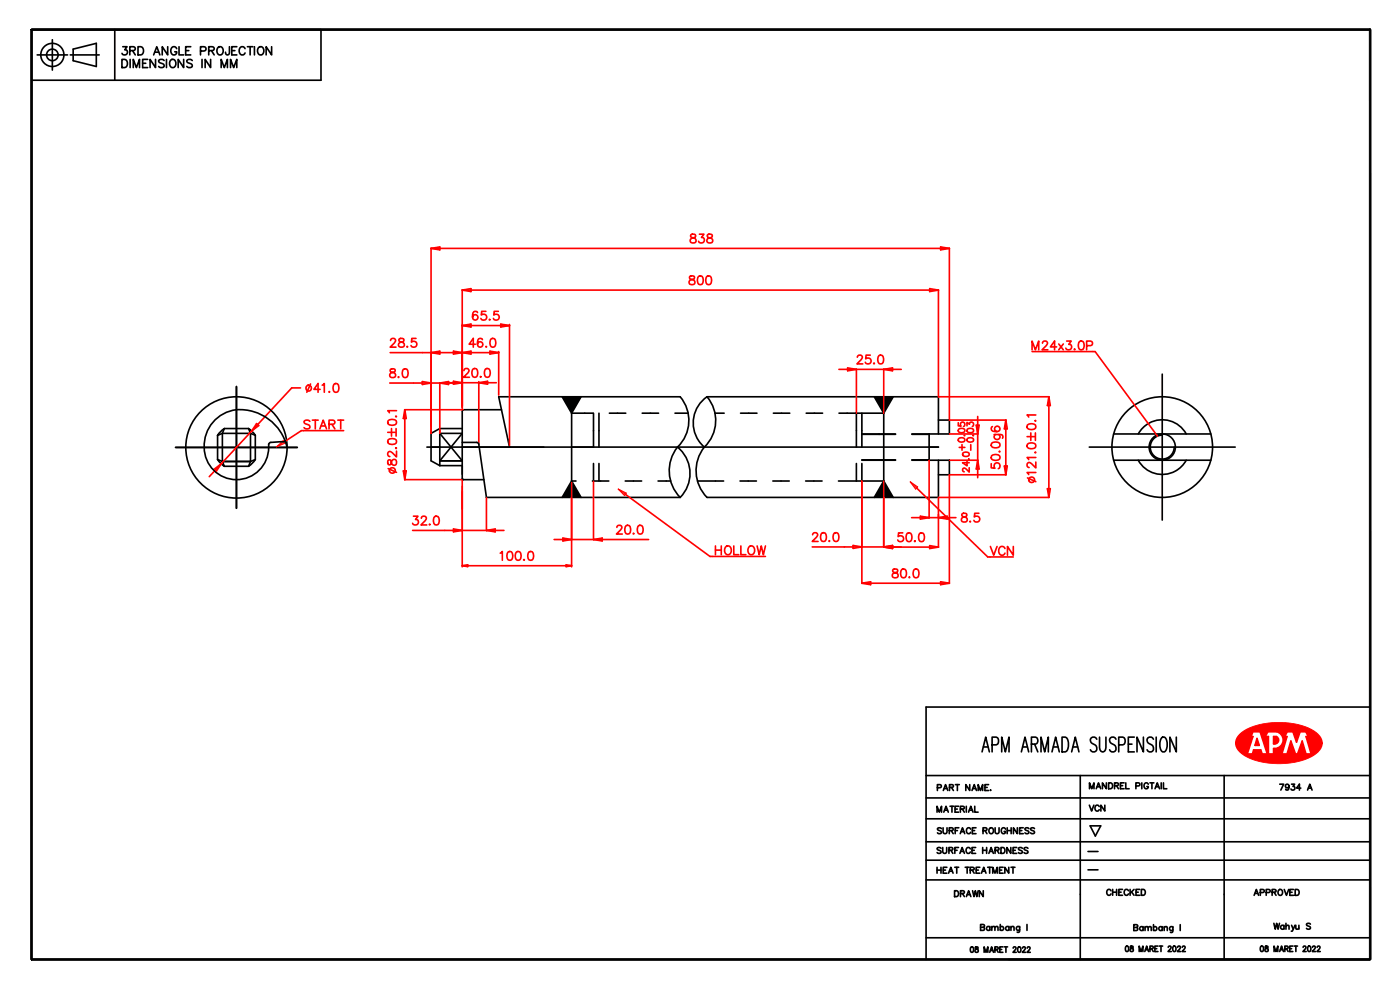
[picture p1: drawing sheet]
<svg xmlns="http://www.w3.org/2000/svg" width="297mm" height="210mm" viewBox="0 0 297 210" stroke-linecap="round" stroke-linejoin="round" font-family="sans-serif">
<!-- layer: 1 -->
<path d="M6.5 6.3h.4v197.2h-.4zM6.7 6.1h284v.3h-284zM290.5 6.3h.3l.1 197.2h-.4zM6.7 203.4h284v.3h-284z" fill="none" stroke="#000" stroke-width=".21"/>
<path d="M6.7 6.3v197.2M290.7 6.3v197.2" fill="none" stroke="#000" stroke-width=".36"/>
<g fill="none" stroke="#000" stroke-width=".35">
<path d="M6.7 6.3h284M7.9 11.6h2.3M10.3 11.6h1.6M11.1 8.4v2.3M11.1 10.9v1.5M11.1 12.6v2.3M12 11.6h2.3M14.9 11.6h6.1M15.5 10.4l4.9-1.2v4.9l-4.9-1.2zM24.3 6.3v10.7M25.9 12.6h.5a.93 .93 0 0 1 .7 .9 .93 .93 0 0 1-.7 .8h-.5zM26 9.9h1l-.5 .7a.58 .58 0 0 1 .4 .9 .58 .58 0 0 1-1-.2"/>
<path d="M27.5 10.7h1l.2-.3-.1-.3-.3-.2h-.8v1.7M27.6 12.6v1.7M28.1 10.7l.6 .9M28.3 14.3v-1.7l.6 1.7 .7-1.7v1.7M29.3 9.9h.6a.93 .93 0 0 1 .6 .9 .93 .93 0 0 1-.6 .8h-.6zM30.3 13.4h.6M31.3 12.6h-1v1.7h1M32.6 11.6l.7-1.7 .6 1.7M32.8 11.1h.9M33 12.6v1.7l-1.2-1.7v1.7M34.8 12.8a.66 .66 0 0 0-.6-.2 .66 .66 0 0 0-.5 .4l.1 .3 .9 .3 .1 .5a.76 .76 0 0 1-1.1 0M35.3 12.6v1.7"/>
<path d="M35.6 9.9v1.7l-1.2-1.7v1.7M36.1 12.8a.64 .64 0 0 1 .8-.2 .64 .64 0 0 1 .4 .7v.4a.66 .66 0 0 1-.7 .7 .66 .66 0 0 1-.6-.7zM37.5 10.3a.64 .64 0 0 0-.7-.4 .64 .64 0 0 0-.6 .7v.4a.62 .62 0 0 0 .7 .7 .62 .62 0 0 0 .6-.7h-.4M38 9.9v1.7h1M39 12.6v1.7l-1.2-1.7v1.7M39.4 10.7h.7M40.5 9.9h-1.1v1.7h1.1M40.8 12.8a.66 .66 0 0 0-.6-.2 .66 .66 0 0 0-.6 .4l.2 .3 .8 .3 .2 .5a.76 .76 0 0 1-1.2 0M42.5 10.8h.8a.46 .46 0 0 0 .4-.4 .46 .46 0 0 0-.4-.5h-.8v1.7M42.9 12.6v1.7M44.3 10.7h1l.1-.3v-.3l-.4-.2h-.7v1.7M44.7 12.6v1.7l-1.2-1.7v1.7"/>
<path d="M44.9 10.7l.5 .9M46.2 10.2a.64 .64 0 0 1 .7-.3 .64 .64 0 0 1 .4 .7v.4a.66 .66 0 0 1-.6 .7 .66 .66 0 0 1-.7-.7zM46.9 14.3v-1.7l.7 1.7 .6-1.7v1.7M48.7 9.9l-.1 1.6-.3 .1h-.3l-.2-.5M48.9 14.3v-1.7l.7 1.7 .6-1.7v1.7M49.2 10.7h.6M50.2 9.9h-1v1.7h1M52 10.3a.64 .64 0 0 0-.7-.4 .64 .64 0 0 0-.6 .7v.4a.64 .64 0 0 0 .6 .7 .64 .64 0 0 0 .7-.5M52.5 9.9h1.1M53.1 9.9v1.7M54 9.9v1.7M54.8 10.2a.64 .64 0 0 1 .7-.3 .64 .64 0 0 1 .5 .7v.4a.66 .66 0 0 1-.7 .7 .66 .66 0 0 1-.7-.7z"/>
<path d="M57.6 9.9v1.7l-1.1-1.7v1.7M68.1 6.3v10.7h-61.4M196.5 150v53.5M208.3 159.5l.8-3.1 .8 3.1M208.6 158.4h1M210.5 158h.8a.91 .91 0 0 0 .6-.8 .91 .91 0 0 0-.6-.8h-.8v3.1M212.5 159.5v-3.1l.8 3.1 .8-3.1v3.1M216.7 159.5l.8-3.1 .7 3.1M217 158.4h.9M218.8 157.9h.9a.81 .81 0 0 0 .5-.8 .81 .81 0 0 0-.5-.7h-.9v3.1M219.5 157.9l.7 1.6M220.8 159.5v-3.1l.8 3.1 .8-3.1v3.1"/>
<path d="M223.2 159.5l.7-3.1 .8 3.1M223.5 158.4h.9M225.3 156.4h.7a2.09 2.09 0 0 1 .5 2.6l-.5 .5h-.7zM227.3 159.5l.8-3.1 .8 3.1M227.6 158.4h1M232.7 156.8a.72 .72 0 0 0-1.2-.3 .72 .72 0 0 0 .2 1.2l.6 .3a.8 .8 0 0 1 .3 .9 .8 .8 0 0 1-.8 .6l-.5-.5M233.3 156.4v2.2l.2 .7 .3 .2 .5-.2 .2-.3 .1-2.6M236.7 156.8a.72 .72 0 0 0-1.1-.3 .72 .72 0 0 0 .2 1.2l.6 .3a.8 .8 0 0 1 .3 .9 .8 .8 0 0 1-.8 .6l-.5-.5M237.3 158h.9a.91 .91 0 0 0 .5-.8 .91 .91 0 0 0-.5-.8h-.9v3.1M239.4 157.9h.7M240.6 156.4h-1.2v3.1h1.2M242.6 156.4v3.1l-1.4-3.1v3.1"/>
<path d="M244.7 156.8a.72 .72 0 0 0-1.2-.3 .72 .72 0 0 0 .2 1.2l.6 .3a.8 .8 0 0 1 .4 .9 .8 .8 0 0 1-.9 .6l-.5-.5M245.3 156.4v3.1M246.4 156.5l.2-.1a.75 .75 0 0 1 .9 .7 2.23 2.23 0 0 1-.5 2.4 .75 .75 0 0 1-.8-.8 2.67 2.67 0 0 1 .2-2.2zM249.5 156.4v3.1l-1.3-3.1v3.1M196.5 164.5h94.2M196.5 169.3h94.2M198.8 172.3v-1.3l.5 1.3 .4-1.3v1.3M198.9 167.1l.7-.1v-.4l-.7-.2v1.3M200.1 167.7l.5-1.3 .5 1.3M200.2 172.3l.5-1.3 .5 1.3M200.3 167.3h.6M200.4 171.9h.6"/>
<path d="M201.4 167h.7l.1-.4-.8-.2v1.3M201.5 171h.9M201.8 167l.5 .7M202 171v1.3M202.6 171.6h.5M202.7 166.4h.8M203.1 166.4v1.3M203.4 171h-.8v1.3h.8M203.7 171.6h.8v-.5l-.8-.1v1.3M204.2 171.6l.4 .7M205 171v1.3M205.5 172.3l.4-1.3 .5 1.3"/>
<path d="M205.7 171.9h.5M205.7 166.4v1.3l-.8-1.3v1.3M206.2 167.7l.5-1.3 .5 1.3M206.4 167.3h.6M206.8 171v1.3h.7M207.5 167.7v-1.3l.5 1.3 .5-1.3v1.3M208.9 167h.5M209.7 166.4h-.8v1.3h.8M210.1 167.6h.1M6.7 203.5h284"/>
<circle cx="11.1" cy="11.6" r="2.46"/>
<circle cx="11.1" cy="11.6" r="1.23"/>
</g>
<path d="M263 155.8a12.2 12.2 0 0 1 8.3-2.6 12.2 12.2 0 0 1 8.3 2.6 2.57 2.57 0 0 1-.6 4.2 15.8 15.8 0 0 1-12.7 1.3 5.8 5.8 0 0 1-4-3 2.46 2.46 0 0 1 .7-2.5z" fill="none" stroke="#f00" stroke-width=".24"/>
<path d="M265.8 155.2h1.5l1.5 4.7h-1.1l-.2-.8h-1.6l-.2 .8h-1.1l1.2-3.7h-.4zM266.7 156.6l.4 1.5h-.9zM269 155.2h1.8a1.81 1.81 0 0 1 1.4 2.1 1.81 1.81 0 0 1-2 1.5v1.1h-1.1v-3.7h-.7zM270.2 156.2h.6a.83 .83 0 0 1 .4 1.1 .83 .83 0 0 1-1 .5zM273.1 155.2h1.2l.7 2.2 .8-2.2h1.2l.5 1h-.4l1.1 3.7h-1.1l-.8-2.7-1 2.7h-.5l-1-2.7-.8 2.7h-1.1l1.1-3.7h-.4z" fill="none" stroke="#f00" stroke-width=".35"/>
<path d="M263.1 155.7a2.57 2.57 0 0 0 .4 4.2 15.7 15.7 0 0 0 12.3 1.6 6.1 6.1 0 0 0 4.6-3.3 3.1 3.1 0 0 0-2.1-3.4 16.1 16.1 0 0 0-14.5 .3zM273.1 155.2h1.2l.7 2.2 .8-2.2h1.2l.5 1h-.4l1.1 3.7h-1.1l-.8-2.7-1 2.7h-.5l-1-2.7-.8 2.7h-1.1l1.1-3.7h-.4zM270.2 156.2h.6a.83 .83 0 0 1 .4 1.1 .83 .83 0 0 1-1 .5zM269 155.2h1.8a1.81 1.81 0 0 1 1.4 2.1 1.81 1.81 0 0 1-2 1.5v1.1h-1.1v-3.7h-.7zM265.8 155.2h1.5l1.5 4.7h-1.1l-.2-.8h-1.6l-.2 .8h-1.1l1.2-3.7h-.4zM266.7 156.6l.4 1.5h-.9z" fill-rule="evenodd" fill="#f00"/>
<g fill="none" stroke="#000" stroke-width=".35">
<path d="M246.6 79.4v30.9M37.2 94.9h25.9M46.2 97.5l1.4 1.4M46.2 92.3v5.2M46.2 97.5l1 .4M47.2 91.9v6M47.2 91.9h5.9M47.2 97.9h5.9M47.2 91.9l-1 .5M47.2 97.9l.4 1M47.6 90.9l-1.4 1.4M47.6 90.9h5.1"/>
<path d="M47.6 90.9l-.4 1M47.6 98.9h5.1M50.2 82v25.8M52.7 90.9l1.5 1.4M52.7 90.9l.4 1M53.1 91.9v6M53.1 91.9l1.1 .4M53.1 97.9l-.4 1M54.2 97.5l-1.5 1.4M54.2 92.3v5.2M54.2 97.5l-1.1 .4M90.6 94.8h108.5"/>
<path d="M93.3 91.9h4.8l-4.8 5.9h4.8zM93.3 90.9h4.8M93.3 90.9l-1.9 1v5.9l1.9 1M93.3 98.8h4.8M93.3 90.9v7.9M105.8 84.2h38.5a7.8 7.8 0 0 1-.6 10.6M106.4 86.9h-8.1l-.2 .2v14.4M119.3 84.2l2 3.4M121.3 87.6h4.5M121.3 87.6v14.4M123.3 84.2l-2 3.4M125.9 87.6v7.2"/>
<path d="M125.9 98.3v3.7M127.1 87.6v7.2M127.1 98.3v3.7M129.3 87.6h3.5M136.2 87.6h3.5M143.2 87.6h2.8M143.7 94.8a8.1 8.1 0 0 0 .6 10.7M143.7 94.8a7.2 7.2 0 0 1 .6 10.7M149.4 94.8a8.1 8.1 0 0 0 .6 10.7h49.1v-7.9M150 84.2a7.8 7.8 0 0 1-.6 10.6M150 84.2a6.7 6.7 0 0 0-.6 10.6M150 84.2h49.1v7.9"/>
<path d="M151.7 87.6h1.9M157.1 87.6h3.5M164.1 87.6h3.4M171 87.6h3.5M178 87.6h9.5M181.7 87.6v7.2M181.7 98.3v3.7M182.8 92.1h7.2M182.8 97.6h7.2M182.8 87.6v7.2M182.8 98.3v3.7M182.8 97.5h7.2"/>
<path d="M185.5 84.2l2 3.4M187.5 87.6v14.4M189.5 84.2l-2 3.4M193.5 97.6h7.9v3.1h-2.3M193.5 92.1h3.6M193.5 97.5h3.6M197.1 92.1v5.5M199.1 89.1h2.3v3h-7.9M231.1 94.8h30.9M236.3 92.1h20.6M236.3 97.6h20.6M241.5 92.1a5.8 5.8 0 0 1 10.2 0"/>
<path d="M241.5 97.6a5.8 5.8 0 0 0 10.2 0M246.6 92.3a2.54 2.54 0 0 0-2.6 2.5 2.54 2.54 0 0 0 2.6 2.6 2.54 2.54 0 0 0 2.5-2.6M103.2 105.5h41.1M121.3 102h.9M121.3 102l2 3.5M121.3 102l-2 3.5M125.7 102h3.5M132.6 102h3.5M139.6 102h2.7M148 102h5.5M157 102h3.5M164 102h3.4"/>
<path d="M170.9 102h3.5M177.9 102h9.6M187.5 102l-2 3.5M187.5 102l2 3.5M196.5 150h94.2M196.5 178.6h94.2M196.5 173.7h94.2M199.6 179.9l-.3-.1-.5 .1 .1 .3 .7 .5v.1l-.3 .2-.5-.2M199.7 175.8l-.3-.2-.5 .2 .1 .3 .7 .4v.2l-.3 .1-.5-.1M200 179.8v.9l.4 .3 .4-.2v-1M200.1 175.6v.9l.3 .3 .4-.1 .1-1.1M201.4 176.2l.7-.1 .1-.4-.8-.1v1.2"/>
<path d="M201.8 176.2l.4 .6M202.6 176.2h.5M203.3 179.8h-.7v1.2M203.4 175.6h-.8v1.2M203.7 176.8l.5-1.2 .5 1.2M203.9 176.4h.6M205.9 175.9a.46 .46 0 0 0-.5-.3 .46 .46 0 0 0-.4 .5v.3a.46 .46 0 0 0 .4 .4 .46 .46 0 0 0 .5-.3M206.3 176.2h.5M207 179.8h-.8v1.2h.8M207 175.6h-.7v1.2h.7M208.5 179.8v1.2M208.5 176.2l.8-.1v-.4l-.8-.1v1.2"/>
<path d="M209 176.2l.4 .6M209.3 179.8v1.2M210 175.6a.59 .59 0 0 1 .8 .6 .59 .59 0 0 1-.8 .6l-.2-.4zM211.1 175.6v.9l.4 .3 .4-.1v-1.1M212.3 179.8h.5a.67 .67 0 0 1 .4 .6 .67 .67 0 0 1-.4 .6h-.5zM213.3 175.9a.46 .46 0 0 0-.5-.3 .46 .46 0 0 0-.4 .5v.3a.45 .45 0 0 0 .5 .4 .45 .45 0 0 0 .4-.4h-.3M213.7 176.2h.8M213.7 175.6v1.2M214.4 179.8v1.2l-.8-1.2v1.2M214.5 175.6v1.2M215.7 179.8h-.8v1.2h.8M215.8 175.6v1.2l-.8-1.2v1.2"/>
<path d="M216.3 176.2h.5M216.9 179.9l-.3-.1-.6 .1 .2 .3 .7 .5v.1l-.3 .2-.6-.2M217.1 175.6h-.8v1.2h.8M218.1 179.9l-.3-.1-.6 .1 .2 .3 .7 .5v.1l-.3 .2-.6-.2M218.3 175.8l-.3-.2-.6 .2 .2 .3 .7 .4v.2l-.3 .1-.6-.1M219.5 175.8l-.3-.2-.6 .2 .1 .3 .8 .4v.2l-.3 .1-.6-.1M229.2 164.5v39M231.1 170.8l.5 1.2 .5-1.2M231.1 167.3v-1.2l.5 1.2 .5-1.2v1.2M231.3 175.2h2.2l-1.1 2.1zM232.6 167.3l.4-1.2 .5 1.2M232.7 166.9h.6"/>
<path d="M233.2 171.1a.46 .46 0 0 0-.5-.3 .46 .46 0 0 0-.4 .5v.3a.46 .46 0 0 0 .4 .5 .46 .46 0 0 0 .5-.4M234.4 170.8v1.2l-.9-1.2v1.2M234.7 166.1v1.2l-.8-1.2v1.2M235.2 166.1h.4a.67 .67 0 0 1 .4 .6 .67 .67 0 0 1-.4 .6h-.4zM236.4 166.7l.8-.1v-.4l-.8-.1v1.2M236.9 166.7l.4 .6M237.7 166.7h.5M238.5 166.1h-.8v1.2h.8M238.8 166.1v1.2h.7M241 166.7h.7v-.5l-.7-.1v1.2M242.2 166.1v1.2M243.6 166.4a.46 .46 0 0 0-.5-.3 .46 .46 0 0 0-.4 .4v.3a.45 .45 0 0 0 .5 .5 .45 .45 0 0 0 .4-.5h-.3"/>
<path d="M244 166.1h.8M244.4 166.1v1.2M245 167.3l.5-1.2 .5 1.2M245.2 166.9h.6M246.3 166.1v1.2M246.8 166.1v1.2h.7M259.7 164.5v39M196.5 186.6h94.2M196.5 198.9h94.2M196.5 182.5h94.2M198.8 184v1.2M198.8 184.6h.8"/>
<path d="M199.6 184v1.2M200.1 184.6h.5M200.9 184h-.8v1.2h.8M201.2 185.2l.5-1.2 .5 1.2M201.3 180.4l.7-.1 .1-.4-.8-.1v1.2M201.4 184.8h.6M201.7 180.4l.4 .6M202.5 188.9h.4a.67 .67 0 0 1 .5 .7 .67 .67 0 0 1-.5 .6h-.4zM202.5 184h.9M202.6 180.4h.4M203 184v1.2M203.6 181l.5-1.2 .5 1.2"/>
<path d="M203.8 189.5h.7v-.4l-.7-.2v1.3M203.8 180.6h.6M204.2 189.5l.4 .7M204.8 184h.8M205 190.2l.5-1.3 .5 1.3M205.2 184v1.2M205.2 189.8h.6M205.8 184.6l.7-.1 .1-.4-.8-.1v1.2M205.8 180.1a.46 .46 0 0 0-.5-.3 .46 .46 0 0 0-.4 .4v.3a.46 .46 0 0 0 .4 .5 .46 .46 0 0 0 .5-.3M206.2 180.4h.5M206.2 184.6l.5 .6M206.3 188.9l.3 1.3 .3-1.3 .3 1.3 .3-1.3"/>
<path d="M207.1 184.6h.5M207.9 184h-.8v1.2h.8M208.2 185.2l.5-1.2 .5 1.2M208.4 184.8h.6M208.5 180.4h.8M208.6 188.9v1.3l-.8-1.3v1.3M209.5 184h.9M209.8 181l.5-1.2 .4 1.2M209.9 184v1.2M210 180.6h.6M210.6 185.2v-1.2l.5 1.2 .5-1.2v1.2M211.1 180.4l.7-.1 .1-.4-.8-.1v1.2"/>
<path d="M211.5 180.4l.4 .6M212 184.6h.5M212.8 184h-.8v1.2h.8M214 184v1.2l-.8-1.2v1.2M214.5 184h.8M214.9 184v1.2M214.9 180.4h.5M230.8 180.6h2.1M230.8 184.5h2.1M235.7 189a.46 .46 0 0 0-.5-.3 .46 .46 0 0 0-.4 .4v.3a.46 .46 0 0 0 .4 .5 .46 .46 0 0 0 .5-.3M236 188.7v1.2M236 189.3h.9"/>
<path d="M236.9 188.7v1.2M237.4 189.3h.4M238.1 188.7h-.7v1.2h.7M239.4 189a.46 .46 0 0 0-.5-.3 .46 .46 0 0 0-.4 .4v.3a.46 .46 0 0 0 .4 .5 .46 .46 0 0 0 .5-.3M239.7 188.7v1.2M240 189.2l.6 .7M240.6 188.7l-.9 .8M241 189.3h.5M241.8 188.7h-.8v1.2h.8M242.1 188.7h.4a.67 .67 0 0 1 .5 .6 .67 .67 0 0 1-.5 .6h-.4zM266.1 189.9l.4-1.2 .5 1.2M266.2 189.5h.6"/>
<path d="M267.4 189.3h.7v-.5l-.7-.1v1.2M268.6 189.3h.7l.1-.5-.8-.1v1.2M269.9 189.3l.7-.1v-.4l-.7-.1v1.2M270.3 189.3l.4 .6M271.2 188.8l.2-.1a.59 .59 0 0 1 .7 .6 .59 .59 0 0 1-.7 .6l-.3-.5zM272.4 188.7l.5 1.2 .5-1.2M273.6 189.3h.5M274.4 188.7h-.8v1.2h.8M274.8 188.7h.4a.67 .67 0 0 1 .4 .6 .67 .67 0 0 1-.4 .6h-.4zM213.9 203.5h76.8"/>
<circle cx="246.6" cy="94.8" r="10.7"/>
<circle cx="246.6" cy="94.8" r="2.78"/>
</g>
<path d="M119.3 84.2h4l-2 3.4zM185.5 84.2h4l-2 3.4zM121.3 102l2 3.5h-4zM187.5 102l2 3.5h-4z" fill="#000"/>
<g fill="none" stroke="#f00" stroke-width=".35">
<path d="M91.4 52.7v39.2M91.4 52.7l1.9-.3v.6zM91.4 52.7h110M146.4 58.6a.38 .38 0 0 0 .1 .6 .67 .67 0 0 1 .8 .3 .67 .67 0 0 1-.1 .8l-.6 .1a.53 .53 0 0 1-.4-.6 .53 .53 0 0 1 .5-.5l.4-.1a.38 .38 0 0 0 .1-.6zM146.6 49.8a.38 .38 0 0 0 .2 .6 .67 .67 0 0 1 .7 .3 .67 .67 0 0 1 0 .7l-.6 .1a.53 .53 0 0 1-.5-.5 .53 .53 0 0 1 .6-.5l.3-.1a.38 .38 0 0 0 .2-.6zM148.2 58.6a.6 .6 0 0 1 .9 .3 .94 .94 0 0 1-.6 1.5 1.19 1.19 0 0 1-.3-1.8zM148.4 49.7h.9l-.5 .7a.62 .62 0 0 1 .5 1 .62 .62 0 0 1-1.1-.2M150 58.6a.6 .6 0 0 1 .9 .3 .94 .94 0 0 1-.7 1.5 1.19 1.19 0 0 1-.2-1.8zM150.1 49.8a.38 .38 0 0 0 .2 .6 .67 .67 0 0 1 .8 .3 .67 .67 0 0 1-.1 .7l-.6 .1a.53 .53 0 0 1-.5-.5 .53 .53 0 0 1 .6-.5l.3-.1a.38 .38 0 0 0 .2-.6zM199.5 52.4l1.9 .3-1.9 .3zM201.4 52.7v36.4M82.8 74.8h15.3"/>
<path d="M82.9 78.3a.38 .38 0 0 0 .1 .6 .67 .67 0 0 1 .8 .3 .67 .67 0 0 1-.1 .8l-.6 .1a.53 .53 0 0 1-.4-.6 .53 .53 0 0 1 .5-.5l.4-.1a.38 .38 0 0 0 .1-.6zM82.9 72.2l.3-.4 .6 .2a.58 .58 0 0 1-.1 .8l-.9 .8h1.2M84.5 79.9v.1h.1M84.7 71.9a.38 .38 0 0 0 .2 .6 .67 .67 0 0 1 .7 .3 .67 .67 0 0 1 0 .8h-.6a.53 .53 0 0 1-.5-.5 .53 .53 0 0 1 .6-.5l.3-.1a.38 .38 0 0 0 .2-.6zM85.6 78.3a.6 .6 0 0 1 .9 .3 .94 .94 0 0 1-.6 1.5 1.19 1.19 0 0 1-.3-1.8zM86.4 73.5v.1h.1M88.3 71.8h-.9l-.1 .8a.66 .66 0 0 1 1 0 .66 .66 0 0 1-.2 .9 .66 .66 0 0 1-.9-.2M91.4 74.8l1.9-.3v.6zM96.2 74.5l1.9 .3-1.9 .3zM98.1 61.5v25.1M98.1 61.5h101M98.1 61.5l1.8-.3v.6z"/>
<path d="M178 78.3h13.2M179.8 78l1.9 .3-1.9 .4zM181.7 78.3v9.3M181.9 75.8l.3-.5 .7 .2a.58 .58 0 0 1-.2 .8l-.9 .9h1.2M184.6 75.3h-.9l-.1 .8a.66 .66 0 0 1 1 0 .66 .66 0 0 1-.1 1 .66 .66 0 0 1-.9-.3M185.4 77l-.1 .1h.2M186.5 75.4a.6 .6 0 0 1 .9 .3 .94 .94 0 0 1-.7 1.5 1.19 1.19 0 0 1-.2-1.8zM187.5 78.3v9.3M187.5 78.3l1.8-.3v.7zM197.2 61.2l1.9 .3-1.9 .3zM199.1 61.5v22.6l23.4 .1M218.9 74.2v-1.9l.8 1.9 .7-1.9v1.9"/>
<path d="M221.2 72.8l.3-.5 .6 .2a.58 .58 0 0 1-.1 .8l-.9 .9h1.2M224.2 73.6h-1.4l.9-1.3v1.9M224.6 73l1 1.2M225.6 73l-1 1.2M226.3 72.3h1l-.6 .8a.62 .62 0 0 1 .5 1 .62 .62 0 0 1-1.1-.2M228 74v.2v-.1M229 72.4a.6 .6 0 0 1 .9 .3 .94 .94 0 0 1-.6 1.5 1.19 1.19 0 0 1-.3-1.8zM230.5 73.3h.8a.49 .49 0 0 0 .5-.5 .49 .49 0 0 0-.5-.5h-.8v1.9M231.9 74.6h.4M45.4 99.5l1.5-1.1-1 1.6zM54.4 89.9l.5 .4-1.5 1.1zM63.7 82.3h-1.8l-17.5 18.8"/>
<path d="M65.9 81.4l-.8 1.8M67.9 82.6h-1.3l.9-1.2v1.8M68.4 81.7l.4-.3v1.8M69.9 83l-.1 .1h.1M70.9 81.4a.6 .6 0 0 1 .9 .3 .94 .94 0 0 1-.6 1.5 1.19 1.19 0 0 1-.3-1.8zM82.3 91.7h1.5M82.3 97.6a.7 .7 0 0 0 .2 1l.4-.1 .1-.2a.67 .67 0 0 1 .2-.7 .67 .67 0 0 1 .8 0l.1 .6a.53 .53 0 0 1-.6 .5 .53 .53 0 0 1-.4-.5l-.1-.4a.38 .38 0 0 0-.7-.2zM82.3 93.3a1.19 1.19 0 0 1 1.8 .3v.1a1.07 1.07 0 0 1-1.8 0zM82.3 89.2a1.19 1.19 0 0 1 1.8 .3v.2a1.07 1.07 0 0 1-1.8 0zM82.3 99.4l1.8 .8M82.7 81.2h14.3M83.1 90.9v1.6"/>
<path d="M84 95l.1 .1h-.2M84 88.3h.1h-.2M84 90.9v1.6M84.1 95.7v1.2l-.9-.9a.56 .56 0 0 0-.9 0v.5l.4 .3M84.1 87.1h-1.8l.3 .5M85.6 99.9h.6l-.3 1.8zM85.8 86.9h12.5M85.9 86.9v14.8M85.9 86.9l.3 1.9h-.6zM89.6 80.9l1.8 .3-1.8 .4zM93.3 81.2v10.7M93.3 81.2l1.9-.3v.7z"/>
<path d="M197.1 97.6v12.2M201.4 89.1h12M201.4 92.1h6M201.4 97.6h6M203.3 89.7v.6l.6 .1a.49 .49 0 0 1 0-.7 .49 .49 0 0 1 .7 0 .49 .49 0 0 1-.2 .8M203.4 93l.5-.2a.6 .6 0 0 1 .8 .6 .75 .75 0 0 1-.8 .4 .75 .75 0 0 1-.6-.6zM203.4 91.1l.5-.2a.6 .6 0 0 1 .8 .5 .75 .75 0 0 1-.8 .4 .75 .75 0 0 1-.6-.5zM203.5 94.9h1.2M204.1 94.3v1.2M204.3 96.1l.5-.2a.6 .6 0 0 1 .8 .5 .75 .75 0 0 1-.7 .4 .75 .75 0 0 1-.7-.5zM204.6 92.3l-.1 .1M205.1 97.8v1l-.9-.6h1.4"/>
<path d="M205.1 90.3v-.7l.6 .4a.46 .46 0 0 1 .7-.3 .46 .46 0 0 1-.1 .8M205.2 93l.5-.2a.6 .6 0 0 1 .8 .6 .75 .75 0 0 1-.7 .4 .75 .75 0 0 1-.7-.6zM205.2 91.1l.5-.2a.6 .6 0 0 1 .8 .5 .75 .75 0 0 1-.7 .4 .75 .75 0 0 1-.7-.5zM205.5 97.4h.1M205.6 99.2v.9l-.7-.6-.4-.2-.2 .1-.1 .4 .3 .3M205.9 94.3v1.2M206.5 92.3l-.1 .1M207.1 90.2h.6l-.3 1.9zM207.4 88.3v13M207.4 97.6l.3 1.9h-.6zM210.3 98.4v.8l.8 .1a.66 .66 0 0 1 0-1 .66 .66 0 0 1 .9 .2 .66 .66 0 0 1-.2 .9M210.4 96.7a1.19 1.19 0 0 1 1.7 .2v.2a1.07 1.07 0 0 1-1.8 0z"/>
<path d="M210.4 94a1.19 1.19 0 0 1 1.7 .3v.2a1.07 1.07 0 0 1-1.8 0zM210.5 90.5a.55 .55 0 0 0-.1 .8 1.06 1.06 0 0 0 1.7-.4 .58 .58 0 0 0-.6-.5 .58 .58 0 0 0-.5 .6 .58 .58 0 0 0 .5 .5M210.9 92.2h1.4a.49 .49 0 0 1 .4 .3 .49 .49 0 0 1 0 .5M211.2 92.2a.59 .59 0 0 0-.1 .8 .59 .59 0 0 0 .9 0 .59 .59 0 0 0-.1-.8M212 95.7l.1 .1h-.1M213.1 98.9h.6l-.3 1.8zM213.4 89.1v11.6M213.4 89.1l.3 1.9h-.6zM217.9 92.6h1.6M218 94.2a1.19 1.19 0 0 1 1.7 .3v.2a1.07 1.07 0 0 1-1.8 0zM218 90.1a1.19 1.19 0 0 1 1.7 .3v.2a1.07 1.07 0 0 1-1.8 0zM218.7 91.8v1.6"/>
<path d="M219.7 95.9v.1h-.1M219.7 89.2v.1h-.1M219.7 91.8v1.6M219.7 98v1.3l-.8-.9a.56 .56 0 0 0-.9-.1l-.1 .5 .4 .4M219.7 97h-1.8l.3 .5M219.7 88h-1.8l.3 .5M222.5 84.2v21.3M222.5 84.2l.3 1.8h-.6zM85.8 101.7h12.5M117.6 114.4h20M119.4 114.1l1.9 .3-1.9 .4zM121.3 105.5v9"/>
<path d="M125.9 102v12.5M125.9 114.4l1.9-.3v.7zM130.9 111.9l.3-.5 .6 .2a.58 .58 0 0 1-.1 .8l-.9 .9h1.2M132.7 104.9l17.9 13.1h11.8M132.8 111.5a.6 .6 0 0 1 .9 .3 .94 .94 0 0 1-.6 1.5 1.19 1.19 0 0 1-.3-1.8zM134.4 113.1v.2l.1-.1M135.5 111.5a.6 .6 0 0 1 .8 .3 .94 .94 0 0 1-.6 1.5 1.19 1.19 0 0 1-.2-1.8zM151.8 115.8v1.9M151.8 116.7h1.2M153 115.8v1.9M154.1 115.9a.89 .89 0 0 1 1 .4 .89 .89 0 0 1-.1 1.1 .68 .68 0 0 1-.8 .2 .68 .68 0 0 1-.5-.6v-.5zM155.7 115.8v1.9h1"/>
<path d="M157.2 115.8v1.9h1M158.8 116.1a.68 .68 0 0 1 .8-.3 .68 .68 0 0 1 .5 .7v.5a.71 .71 0 0 1-.7 .7 .71 .71 0 0 1-.7-.7zM160.6 115.8l.5 1.9 .4-1.9 .4 1.9 .5-1.9M172.3 116l26.8 .1M172.4 113.4l.3-.4 .7 .2a.58 .58 0 0 1-.2 .8l-.9 .9h1.2M174.3 113.1a.6 .6 0 0 1 .9 .3 .94 .94 0 0 1-.6 1.5 1.19 1.19 0 0 1-.3-1.8zM175.9 114.7v.2l.1-.1M177 113.1a.6 .6 0 0 1 .9 .3 .94 .94 0 0 1-.6 1.5 1.19 1.19 0 0 1-.3-1.8zM181 115.7l1.8 .3-1.8 .3zM182.8 102v21.7M187.5 102v14.1M187.5 116.1l1.8-.4v.7z"/>
<path d="M187.5 116l1.8 .3M191.5 113h-.9l-.1 .8a.66 .66 0 0 1 1 0 .66 .66 0 0 1-.1 1 .66 .66 0 0 1-.9-.3M192.5 113.1a.6 .6 0 0 1 .9 .3 .94 .94 0 0 1-.7 1.5 1.19 1.19 0 0 1-.2-1.8zM193.4 109.8h9.4M194.1 114.7v.2l.1-.1M194.5 103.5l15 14.6h5.5M195.1 113.1a.6 .6 0 0 1 .9 .3 .94 .94 0 0 1-.6 1.5 1.19 1.19 0 0 1-.3-1.8zM195.3 109.5l1.8 .3-1.8 .3zM197.2 115.7l1.9 .4-1.9 .3zM199.1 105.5v10.6M199.1 109.8l1.8-.3v.6zM199.1 105.5h23.4"/>
<path d="M201.4 100.7v23M201.4 100.7h12M204.1 109a.38 .38 0 0 0 .2 .6 .67 .67 0 0 1 .8 .2 .67 .67 0 0 1-.1 .8l-.6 .1a.53 .53 0 0 1-.5-.5 .53 .53 0 0 1 .6-.5l.3-.1a.38 .38 0 0 0 .2-.6zM205.8 110.6h-.1h.2M207.7 108.9h-.9l-.1 .8a.66 .66 0 0 1 1 0 .66 .66 0 0 1-.1 .9 .66 .66 0 0 1-1-.2M210.1 115.9l.7 1.9 .7-1.9M213.2 116.4a.68 .68 0 0 0-.8-.5 .68 .68 0 0 0-.5 .7v.5a.68 .68 0 0 0 .5 .7 .68 .68 0 0 0 .8-.5M215 115.9v1.9l-1.3-1.9v1.9M218 101.4l1.7 .8M219.7 100.2h-1.8l.3 .5M222.2 103.7h.6l-.3 1.8zM182.8 123.7h18.6"/>
<path d="M182.8 123.7l1.9-.3v.6zM189.5 120.8a.38 .38 0 0 0 .1 .6 .67 .67 0 0 1 .8 .3 .67 .67 0 0 1 0 .8l-.7 .1a.53 .53 0 0 1-.4-.6 .53 .53 0 0 1 .5-.5l.4-.1a.38 .38 0 0 0 .2-.6zM191.3 120.8a.6 .6 0 0 1 .9 .3 .94 .94 0 0 1-.6 1.5 1.19 1.19 0 0 1-.3-1.8zM192.9 122.4v.2l.1-.1M194 120.8a.6 .6 0 0 1 .9 .3 .94 .94 0 0 1-.7 1.5 1.19 1.19 0 0 1-.2-1.8zM199.5 123.4l1.9 .3-1.9 .3z"/>
<circle cx="65.5" cy="82.3" r=".61"/>
<circle cx="83.2" cy="99.8" r=".61"/>
<circle cx="218.8" cy="101.8" r=".61"/>
</g>
<path d="M131.2 103.8l1.7 .8-.4 .5zM131.2 103.8l1.5 1.1M193.1 102.2l1.6 1.1-.5 .4zM193.1 102.2l1.4 1.3" fill="none" stroke="#f00" stroke-width=".25"/>
<path d="M245.5 92.5h.1" fill="none" stroke="#f00" stroke-width=".21"/>
<g fill="none" stroke="#f00" stroke-width=".35">
<path d="M98.1 68.8v17.6M98.1 74.8h7.7M98.1 74.8l1.8-.3v.6zM98.1 69.1l1.8-.4v.7zM98.1 69.1h10M98.4 78.6l.4-.4 .6 .1a.58 .58 0 0 1-.2 .8l-.9 .9h1.3M100.4 78.3a.6 .6 0 0 1 .9 .2 .94 .94 0 0 1-.7 1.5 1.19 1.19 0 0 1-.2-1.7zM100.8 73h-1.3l.9-1.2v1.8M101.3 66.3a.55 .55 0 0 0-.8-.2 1.06 1.06 0 0 0 .4 1.8 .58 .58 0 0 0 .5-.6 .58 .58 0 0 0-.6-.6 .58 .58 0 0 0-.6 .6M102 79.8v.2l.1-.1M102.3 72a.55 .55 0 0 0-.7-.1 1.06 1.06 0 0 0 .3 1.7 .58 .58 0 0 0 .5-.5 .58 .58 0 0 0-.5-.6 .58 .58 0 0 0-.6 .5M103 78.3a.6 .6 0 0 1 .9 .2 .94 .94 0 0 1-.6 1.5 1.19 1.19 0 0 1-.3-1.7z"/>
<path d="M103.1 66h-.9l-.1 .8a.66 .66 0 0 1 1 0 .66 .66 0 0 1-.1 1 .66 .66 0 0 1-1-.3M103.1 73.5v.1h.1M103.9 67.7v.2l.1-.1M103.9 74.5l1.9 .3-1.9 .3zM104.2 71.9a.6 .6 0 0 1 .9 .2 .94 .94 0 0 1-.6 1.5 1.19 1.19 0 0 1-.3-1.7zM105.7 66h-.9v.8a.66 .66 0 0 1 .9 0 .66 .66 0 0 1-.1 1 .66 .66 0 0 1-.9-.3M105.8 74.6v9.2M106.2 68.7l1.9 .4-1.9 .3zM108.1 68.8v25.7M218.9 74.6h13M232.3 74.6l13.2 17.9M65.7 89.4a.7 .7 0 0 0-.6-.3 .7 .7 0 0 0-.6 .5l.2 .2 .9 .4 .1 .5a.82 .82 0 0 1-1.2 0"/>
<path d="M66.3 89.1h1.2M66.9 89.1v1.9M67.9 91l.7-1.9 .7 1.9M68.1 90.4h.9M69.8 90l1.1-.1 .1-.3v-.3l-.4-.2h-.8v1.9M70.4 90l.6 1M71.7 89.1h1.2M72.3 89.1v1.9M72.9 91.3h-9l-3.6 2.5M94.3 81.2h11M96.2 80.9l1.9 .3-1.9 .3zM101.6 81v13"/>
<path d="M101.6 81.2l1.8-.3v.6zM87.5 112.5h19.4M87.7 109.5h1l-.6 .7a.62 .62 0 0 1 .5 1 .62 .62 0 0 1-1.1-.2M89.4 109.9l.3-.4 .7 .2a.58 .58 0 0 1-.2 .8l-.9 .9h1.2M91.2 111.2l-.1 .1h.1M92.2 109.6a.6 .6 0 0 1 .9 .3 .94 .94 0 0 1-.6 1.5 1.19 1.19 0 0 1-.3-1.8zM96.2 112.2l1.9 .3-1.9 .3zM98.1 101.9v18.3M103.2 105.5v7M103.2 112.5l1.9-.3v.6zM106.1 117.3l.5-.3v1.8M107.8 117.1a.6 .6 0 0 1 .9 .2 .94 .94 0 0 1-.6 1.5 1.19 1.19 0 0 1-.3-1.7z"/>
<path d="M109.6 117.1a.6 .6 0 0 1 .9 .2 .94 .94 0 0 1-.7 1.5 1.19 1.19 0 0 1-.2-1.7zM111.2 118.7v.1h.1M112.2 117.1a.6 .6 0 0 1 .9 .2 .94 .94 0 0 1-.6 1.5 1.19 1.19 0 0 1-.3-1.7zM120.1 119.8l1.2 .2-1.2 .2zM121.3 102.4v17.8M98.1 120h23.2M98.1 120l1.1-.2v.4z"/>
</g>
<g fill="none" stroke="#000" stroke-width=".35">
<path d="M60.5 93.6l-3 .2-.4 .3a6.9 6.9 0 0 1-7.6 7.6 6.9 6.9 0 0 1-6-8.9 7.8 7.8 0 0 1 10.3-5.5 10.3 10.3 0 0 1 7.1 7.6M98.1 93.8h3l.4 .2 1.7 11.5M98.1 94.8h17.3M105.8 84.2l2.3 10.6M98.1 104.2v3.8M98.1 101.5l.2 .2h4.4M271.5 166.3h.8l-.6 1.3M273.5 166.8a.39 .39 0 0 1-.6 .3 .39 .39 0 0 1-.1-.6 .39 .39 0 0 1 .6 0l.1 .3a.59 .59 0 0 1-.5 .8l-.3-.2M274 166.3h.6l-.3 .5a.42 .42 0 0 1 .3 .7 .42 .42 0 0 1-.7-.1M276 167.2h-.9l.6-.9v1.3M277.4 167.6l.5-1.3 .4 1.3M277.6 167.2h.6"/>
<path d="M208 196.7l.8 .1 .1 .3-.3 .3h-.6v-1.3l.8 .1v.4l-.2 .1M210 196.7a.4 .4 0 0 0-.6-.1 .4 .4 0 0 0 0 .6 .4 .4 0 0 0 .6 0M210 196.5v.9M210.4 196.8l.3-.3 .3 .1 .1 .8M210.4 196.5v.9M211.1 196.8l.3-.3 .3 .1v.8M212.2 196.7a.4 .4 0 0 1 .6-.1 .4 .4 0 0 1 0 .6 .4 .4 0 0 1-.6 0M212.2 196.1v1.3M214 196.7a.4 .4 0 0 0-.5-.1 .4 .4 0 0 0 0 .6 .4 .4 0 0 0 .5 0M214 196.5v.9M214.5 196.8l.3-.3 .3 .1v.8M214.5 196.5v.9"/>
<path d="M216.3 196.5v1.2h-.5M216.3 196.7a.4 .4 0 0 0-.6-.1 .4 .4 0 0 0 0 .6 .4 .4 0 0 0 .6 0M217.9 196.1v1.3M240.5 196.7l.8 .2 .1 .3-.3 .2h-.6v-1.3l.8 .2 .1 .2-.3 .2M242.5 196.7a.4 .4 0 0 0-.6 0 .4 .4 0 0 0 0 .6 .4 .4 0 0 0 .6-.1M242.5 196.6v.8M242.9 196.8l.3-.2h.3l.1 .8M242.9 196.6v.8M243.6 196.8l.3-.2h.3v.8M244.7 196.7a.4 .4 0 0 1 .6 0 .4 .4 0 0 1 0 .6 .4 .4 0 0 1-.6-.1M244.7 196.1v1.3M246.6 196.7a.4 .4 0 0 0-.6 0 .4 .4 0 0 0 0 .6 .4 .4 0 0 0 .6-.1"/>
<path d="M246.6 196.6v.8M247 196.8l.3-.2h.3v.8M247 196.6v.8M248.8 196.6v1.1h-.5M248.8 196.7a.4 .4 0 0 0-.6 0 .4 .4 0 0 0 0 .6 .4 .4 0 0 0 .6-.1M250.4 196.1v1.3M270.2 195.9l.3 1.2 .3-1.2 .3 1.2 .3-1.2M272.4 196.4a.4 .4 0 0 0-.6 0 .4 .4 0 0 0 0 .6 .4 .4 0 0 0 .6-.1M272.4 196.3v.8M272.8 196.5l.3-.2h.3l.1 .8M272.8 195.9v1.2M274 196.3l.4 .8"/>
<path d="M274.7 196.3l-.5 1.2h-.3M274.9 196.3l.1 .7 .3 .1 .3-.2M275.6 196.3v.8M278 196l-.3-.1-.5 .1 .1 .3 .7 .4v.2l-.3 .2-.5-.2M206 200.9l.1-.1a.62 .62 0 0 1 .4 .6 .62 .62 0 0 1-.4 .6l-.3-.5zM206.9 200.9v.3a.47 .47 0 0 1 .5 .2 .47 .47 0 0 1 0 .6h-.1a.38 .38 0 0 1-.5-.4 .38 .38 0 0 1 .5-.3l.1-.4zM208.8 202v-1.2l.4 1.2 .4-1.2v1.2M210 202l.4-1.2 .4 1.2M210.1 201.6h.5M211.1 201.4l.6-.1v-.3l-.6-.2v1.2M211.4 201.4l.4 .6M212.1 201.4h.4"/>
<path d="M212.8 200.8h-.7v1.2h.7M213.1 200.8h.6M213.4 200.8v1.2M214.9 201.1l.2-.3 .4 .3-.6 .9h.7M216 200.9l.2-.1a.62 .62 0 0 1 .4 .6 .62 .62 0 0 1-.4 .6l-.3-.5zM216.9 201.1l.2-.3 .4 .3-.6 .9h.7M217.9 201.1l.2-.3 .4 .3-.6 .9h.7M238.9 200.7h.1a.62 .62 0 0 1 .4 .6 .62 .62 0 0 1-.4 .5l-.3-.5zM239.8 200.7v.4a.47 .47 0 0 1 .5 .2 .47 .47 0 0 1 0 .5h-.1a.38 .38 0 0 1-.5-.4 .38 .38 0 0 1 .5-.3l.1-.4zM241.7 201.8v-1.1l.4 1.1 .4-1.1v1.1M242.9 201.8l.4-1.1 .4 1.1M243 201.5h.5"/>
<path d="M244 201.2h.6v-.4l-.6-.1v1.1M244.3 201.2l.4 .6M245 201.2h.4M245.6 200.7h-.6v1.1h.6M245.9 200.7h.7M246.3 200.7v1.1M247.8 201l.2-.3 .4 .2-.6 .9h.7M248.9 200.7h.2a.62 .62 0 0 1 .4 .6 .62 .62 0 0 1-.4 .5l-.3-.5zM249.8 201l.2-.3 .4 .2-.6 .9h.7M250.8 201l.2-.3 .4 .2-.6 .9h.7M267.5 200.7h.1a.62 .62 0 0 1 .5 .6 .62 .62 0 0 1-.5 .5l-.2-.5zM268.4 200.7v.4a.47 .47 0 0 1 .5 .2 .47 .47 0 0 1 0 .5h-.1a.38 .38 0 0 1-.5-.4 .38 .38 0 0 1 .5-.3l.1-.4z"/>
<path d="M270.3 201.8v-1.1l.4 1.1 .4-1.1v1.1M271.5 201.8l.4-1.1 .4 1.1M271.6 201.5h.5M272.6 201.2h.6v-.4l-.6-.1v1.1M272.9 201.2l.4 .6M273.6 201.2h.4M274.3 200.7h-.7v1.1h.7M274.6 200.7h.7M274.9 200.7v1.1M276.5 201l.2-.3 .3 .2-.6 .9h.7M277.5 200.7h.2a.62 .62 0 0 1 .4 .6 .62 .62 0 0 1-.4 .5l-.3-.5zM278.4 201l.2-.3 .4 .2-.6 .9h.7"/>
<path d="M279.4 201l.2-.3 .4 .2-.6 .9h.7"/>
<circle cx="50.2" cy="94.9" r="10.7"/>
</g>
<path d="M58.7 94.8l1.4-1.3 .3 .5zM60.3 93.8l-1.6 1" fill="none" stroke="#f00" stroke-width=".25"/>
</svg>
